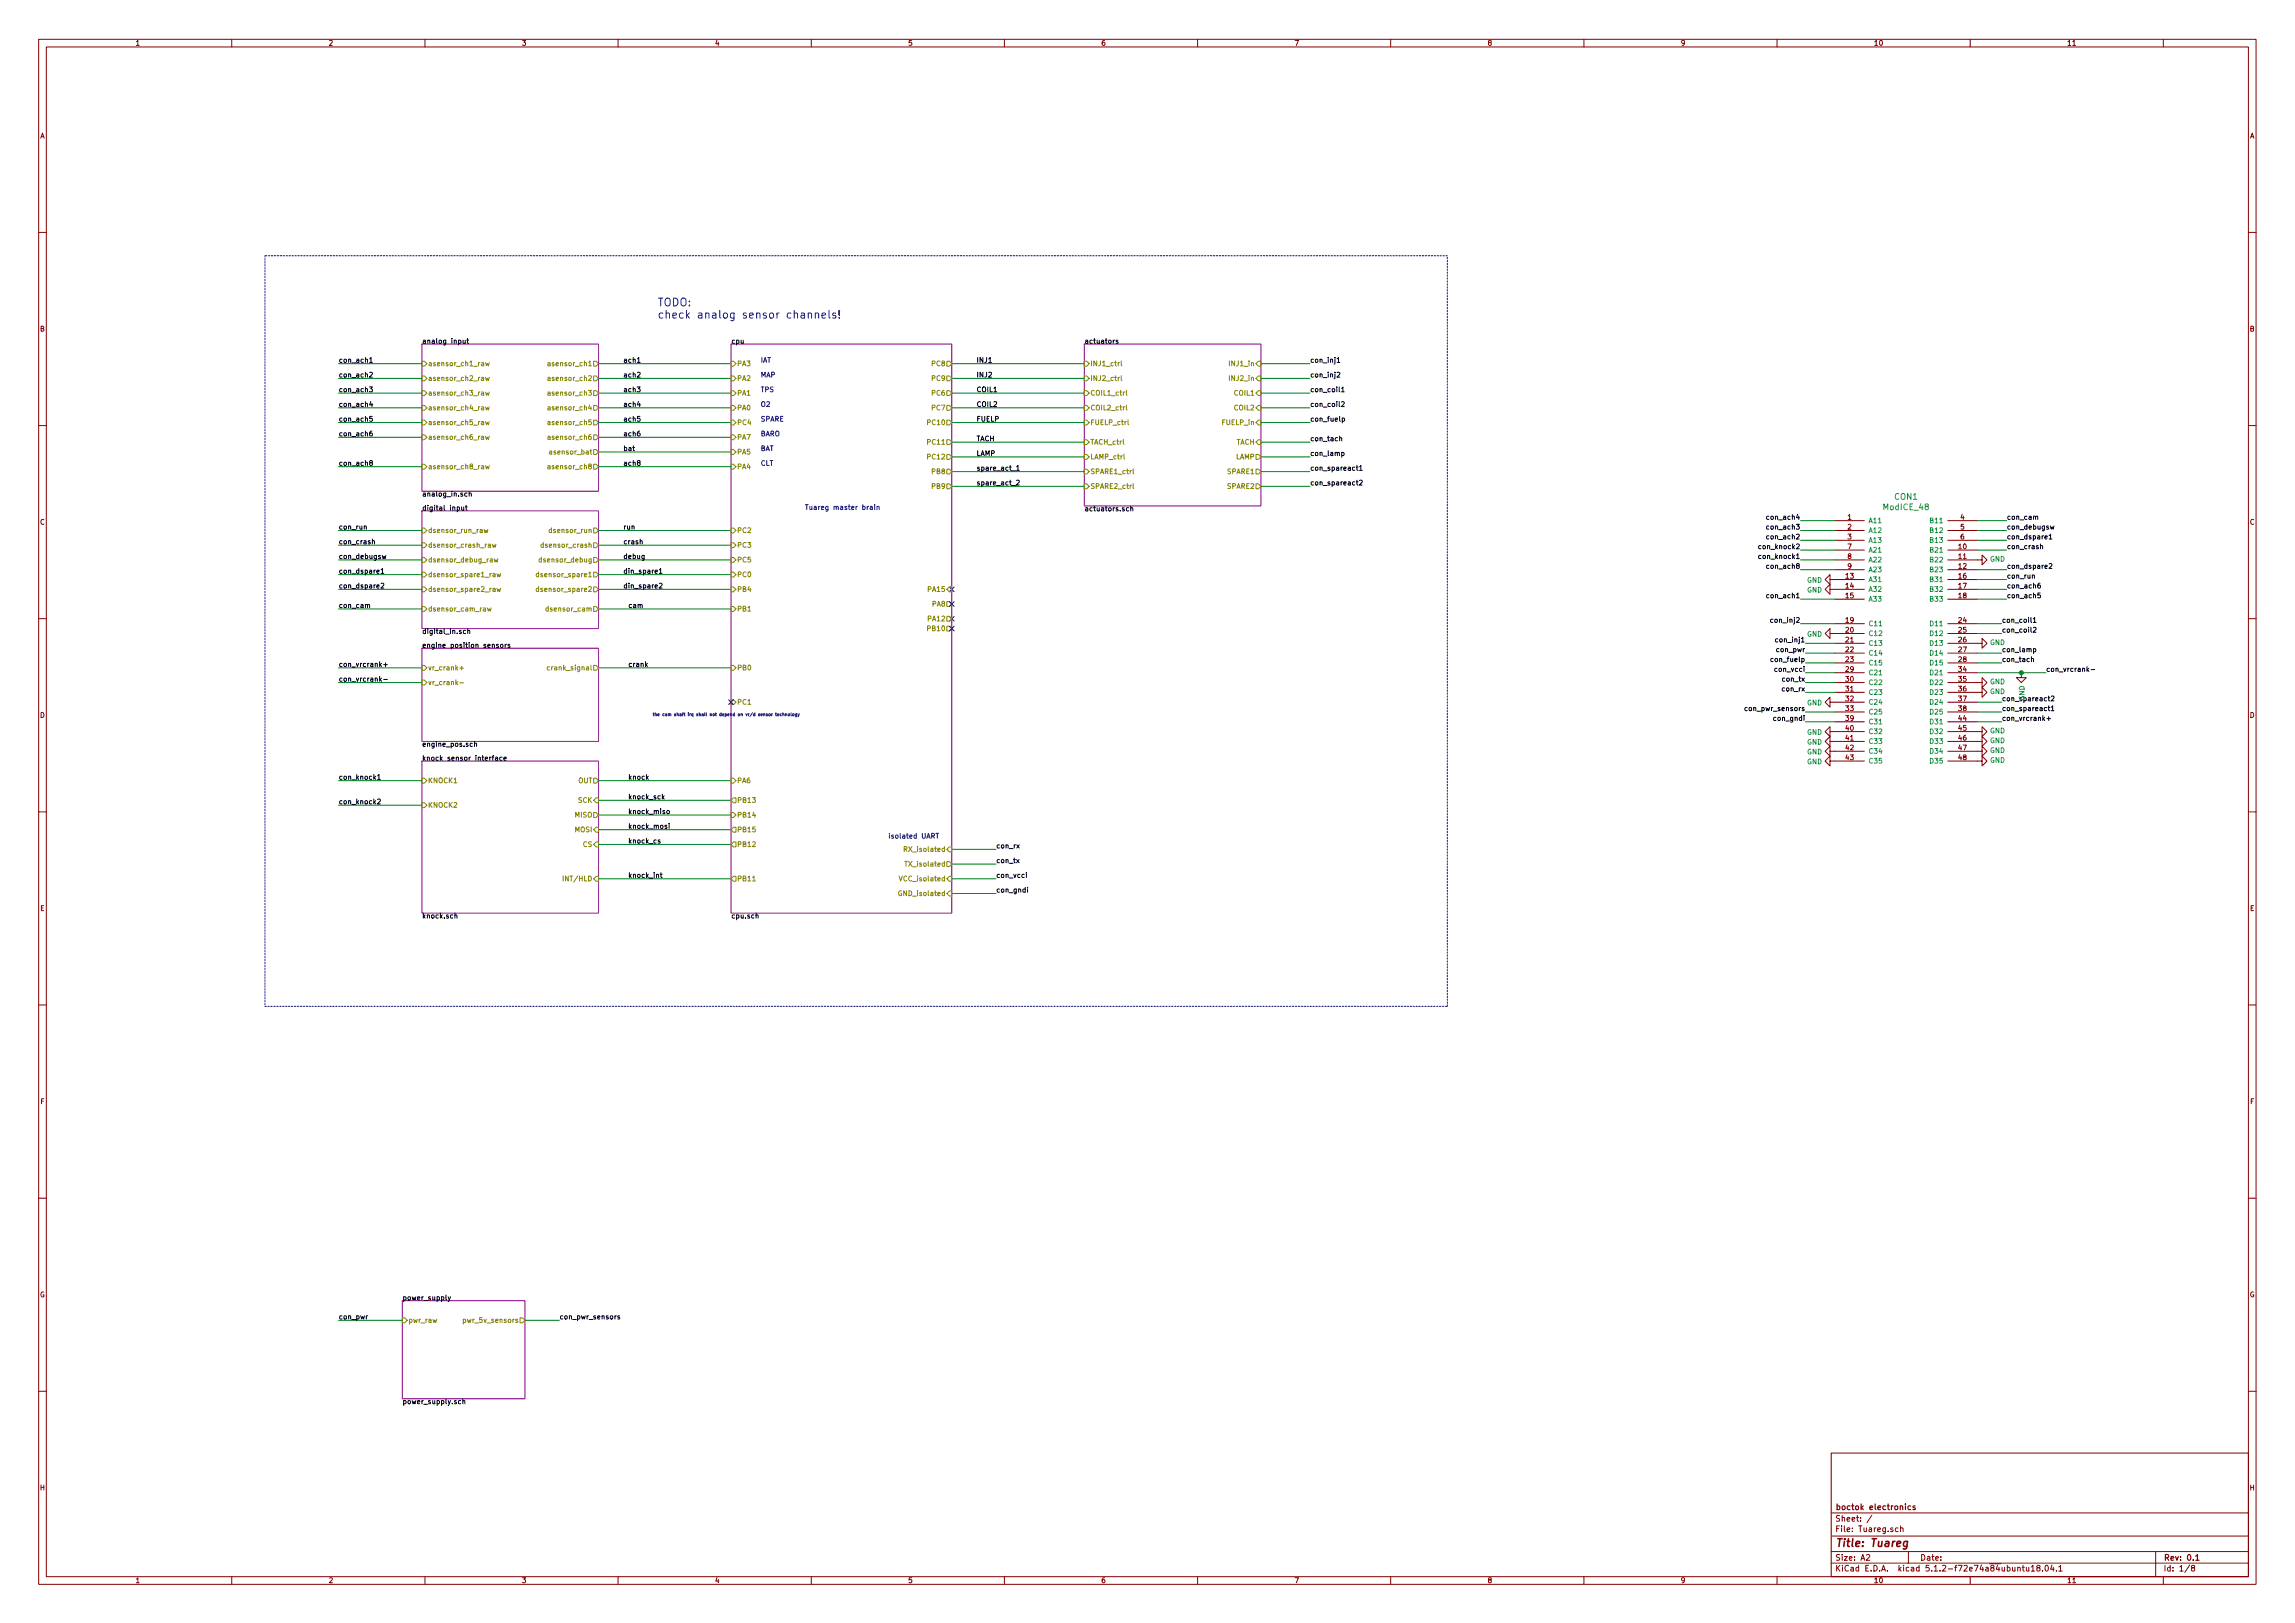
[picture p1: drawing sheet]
<svg xmlns="http://www.w3.org/2000/svg" width="594mm" height="420mm" viewBox="0 0 594 420" stroke-linecap="round" stroke-linejoin="round" font-family="sans-serif">
<defs><g id="words">
<g font-size="2.8" fill="#0000c2">
<text x="170.2" y="79.3">TODO:</text>
<text x="170.2" y="82.5">check analog sensor channels!</text>
</g>
<text font-size="2.8" fill="#840000" x="475" y="400.4">Title: Tuareg</text>
<g font-size="2.1" fill="#008484">
<text x="490.4" y="129.4">CON1</text>
<text x="487.7" y="132">ModICE_48</text>
</g>
<g font-size="2.1" fill="#840000">
<text x="475" y="393.9">Sheet: /</text>
<text x="475" y="390.9">boctok electronics</text>
<text x="475" y="396.6">File: Tuareg.sch</text>
<text x="475" y="406.8">KiCad E.D.A. kicad 5.1.2-f72e74a84ubuntu18.04.1</text>
<text x="475" y="404">Size: A2</text>
<text x="497" y="404">Date:</text>
<text x="560" y="404">Rev: 0.1</text>
<text x="560" y="406.8">Id: 1/8</text>
</g>
<g font-size="1.8" fill="#840000">
<text x="35" y="11.8">1</text>
<text x="85" y="11.8">2</text>
<text x="135" y="11.8">3</text>
<text x="185" y="11.8">4</text>
<text x="235" y="11.8">5</text>
<text x="285" y="11.8">6</text>
<text x="335" y="11.8">7</text>
<text x="385" y="11.8">8</text>
<text x="435" y="11.8">9</text>
<text x="485" y="11.8">10</text>
<text x="535" y="11.8">11</text>
<text x="10.4" y="35.8">A</text>
<text x="582.4" y="35.8">A</text>
<text x="10.4" y="85.8">B</text>
<text x="582.4" y="85.8">B</text>
<text x="10.4" y="135.8">C</text>
<text x="478.3" y="134.5">1</text>
<text x="478.3" y="137.1">2</text>
<text x="507.5" y="134.5">4</text>
<text x="507.5" y="137.1">5</text>
<text x="582.4" y="135.8">C</text>
<text x="478.3" y="139.6">3</text>
<text x="478.3" y="142.2">7</text>
<text x="507" y="142.2">10</text>
<text x="507.5" y="139.6">6</text>
<text x="477.8" y="149.8">13</text>
<text x="478.3" y="144.7">8</text>
<text x="478.3" y="147.2">9</text>
<text x="507" y="144.7">11</text>
<text x="507" y="147.2">12</text>
<text x="507" y="149.8">16</text>
<text x="477.8" y="152.3">14</text>
<text x="477.8" y="154.9">15</text>
<text x="507" y="152.3">17</text>
<text x="507" y="154.9">18</text>
<text x="477.8" y="161.2">19</text>
<text x="507" y="161.2">24</text>
<text x="477.8" y="163.7">20</text>
<text x="477.8" y="166.3">21</text>
<text x="507" y="163.7">25</text>
<text x="507" y="166.3">26</text>
<text x="477.8" y="168.8">22</text>
<text x="477.8" y="171.4">23</text>
<text x="477.8" y="173.9">29</text>
<text x="507" y="168.8">27</text>
<text x="507" y="171.4">28</text>
<text x="507" y="173.9">34</text>
<text x="477.8" y="176.4">30</text>
<text x="477.8" y="179">31</text>
<text x="507" y="176.4">35</text>
<text x="507" y="179">36</text>
<text x="10.4" y="185.8">D</text>
<text x="477.8" y="181.5">32</text>
<text x="477.8" y="184.1">33</text>
<text x="507" y="181.5">37</text>
<text x="507" y="184.1">38</text>
<text x="582.4" y="185.8">D</text>
<text x="477.8" y="186.6">39</text>
<text x="477.8" y="189.1">40</text>
<text x="477.8" y="191.7">41</text>
<text x="507" y="186.6">44</text>
<text x="507" y="189.1">45</text>
<text x="507" y="191.7">46</text>
<text x="477.8" y="194.2">42</text>
<text x="477.8" y="196.8">43</text>
<text x="507" y="194.2">47</text>
<text x="507" y="196.8">48</text>
<text x="10.4" y="235.8">E</text>
<text x="582.4" y="235.8">E</text>
<text x="10.5" y="285.8">F</text>
<text x="582.5" y="285.8">F</text>
<text x="10.3" y="335.8">G</text>
<text x="582.3" y="335.8">G</text>
<text x="10.4" y="385.8">H</text>
<text x="582.4" y="385.8">H</text>
<text x="35" y="409.8">1</text>
<text x="85" y="409.8">2</text>
<text x="135" y="409.8">3</text>
<text x="185" y="409.8">4</text>
<text x="235" y="409.8">5</text>
<text x="285" y="409.8">6</text>
<text x="335" y="409.8">7</text>
<text x="385" y="409.8">8</text>
<text x="435" y="409.8">9</text>
<text x="485" y="409.8">10</text>
<text x="535" y="409.8">11</text>
</g>
<g font-size="1.8">
<text x="109.2" y="89">analog input</text>
<text x="189.2" y="89">cpu</text>
<text x="280.7" y="89">actuators</text>
<text x="87.6" y="93.9">con_ach1</text>
<text x="161.3" y="93.9">ach1</text>
<text x="252.7" y="93.9">INJ1</text>
<text x="339.1" y="93.9">con_inj1</text>
<text x="87.6" y="97.7">con_ach2</text>
<text x="87.6" y="101.5">con_ach3</text>
<text x="161.3" y="97.7">ach2</text>
<text x="161.3" y="101.5">ach3</text>
<text x="252.7" y="97.7">INJ2</text>
<text x="252.7" y="101.5">COIL1</text>
<text x="339.1" y="97.7">con_inj2</text>
<text x="339.1" y="101.5">con_coil1</text>
<text x="87.6" y="105.3">con_ach4</text>
<text x="161.3" y="105.3">ach4</text>
<text x="252.7" y="105.3">COIL2</text>
<text x="339.1" y="105.3">con_coil2</text>
<text x="87.6" y="109.1">con_ach5</text>
<text x="87.6" y="112.9">con_ach6</text>
<text x="161.3" y="109.1">ach5</text>
<text x="161.3" y="112.9">ach6</text>
<text x="252.7" y="109.1">FUELP</text>
<text x="339.1" y="109.1">con_fuelp</text>
<text x="161.3" y="116.8">bat</text>
<text x="252.7" y="114.2">TACH</text>
<text x="252.7" y="118">LAMP</text>
<text x="339.1" y="114.2">con_tach</text>
<text x="339.1" y="118">con_lamp</text>
<text x="87.6" y="120.6">con_ach8</text>
<text x="161.3" y="120.6">ach8</text>
<text x="252.7" y="121.8">spare_act_1</text>
<text x="252.7" y="125.6">spare_act_2</text>
<text x="339.1" y="121.8">con_spareact1</text>
<text x="339.1" y="125.6">con_spareact2</text>
<text x="109.2" y="128.5">analog_in.sch</text>
<text x="87.6" y="137.1">con_run</text>
<text x="109.2" y="132.1">digital input</text>
<text x="161.3" y="137.1">run</text>
<text x="280.7" y="132.4">actuators.sch</text>
<text x="457.9" y="134.5">con_ach4</text>
<text x="457.9" y="137.1">con_ach3</text>
<text x="519.4" y="137.1">con_debugsw</text>
<text x="519.4" y="134.5">con_cam</text>
<text x="87.6" y="140.9">con_crash</text>
<text x="161.3" y="140.9">crash</text>
<text x="455.9" y="142.2">con_knock2</text>
<text x="457.9" y="139.6">con_ach2</text>
<text x="519.4" y="139.6">con_dspare1</text>
<text x="519.4" y="142.2">con_crash</text>
<text x="87.6" y="144.7">con_debugsw</text>
<text x="87.6" y="148.5">con_dspare1</text>
<text x="161.3" y="144.7">debug</text>
<text x="161.3" y="148.5">din_spare1</text>
<text x="455.9" y="144.7">con_knock1</text>
<text x="457.9" y="147.2">con_ach8</text>
<text x="519.4" y="147.2">con_dspare2</text>
<text x="519.4" y="149.8">con_run</text>
<text x="87.6" y="152.3">con_dspare2</text>
<text x="161.3" y="152.3">din_spare2</text>
<text x="457.9" y="154.9">con_ach1</text>
<text x="519.4" y="152.3">con_ach6</text>
<text x="519.4" y="154.9">con_ach5</text>
<text x="87.6" y="157.4">con_cam</text>
<text x="162.6" y="157.4">cam</text>
<text x="458.9" y="161.2">con_inj2</text>
<text x="518.2" y="161.2">con_coil1</text>
<text x="109.2" y="164.1">digital_in.sch</text>
<text x="109.2" y="167.7">engine position sensors</text>
<text x="460.2" y="166.3">con_inj1</text>
<text x="518.2" y="163.7">con_coil2</text>
<text x="87.6" y="172.6">con_vrcrank+</text>
<text x="162.6" y="172.6">crank</text>
<text x="459" y="171.4">con_fuelp</text>
<text x="459.8" y="173.9">con_vcci</text>
<text x="460.1" y="168.8">con_pwr</text>
<text x="518.2" y="171.4">con_tach</text>
<text x="518.2" y="168.8">con_lamp</text>
<text x="529.6" y="173.9">con_vrcrank-</text>
<text x="87.6" y="176.4">con_vrcrank-</text>
<text x="461.6" y="179">con_rx</text>
<text x="461.7" y="176.4">con_tx</text>
<text x="452.3" y="184.1">con_pwr_sensors</text>
<text x="518.2" y="181.5">con_spareact2</text>
<text x="518.2" y="184.1">con_spareact1</text>
<text x="459.5" y="186.6">con_gndi</text>
<text x="518.2" y="186.6">con_vrcrank+</text>
<text x="109.2" y="196.9">knock sensor interface</text>
<text x="109.2" y="193.3">engine_pos.sch</text>
<text x="87.6" y="201.8">con_knock1</text>
<text x="162.6" y="201.8">knock</text>
<text x="87.6" y="208.2">con_knock2</text>
<text x="162.6" y="206.9">knock_sck</text>
<text x="162.6" y="210.7">knock_miso</text>
<text x="162.6" y="214.5">knock_mosi</text>
<text x="162.6" y="218.4">knock_cs</text>
<text x="257.8" y="219.6">con_rx</text>
<text x="162.6" y="227.2">knock_int</text>
<text x="257.8" y="223.4">con_tx</text>
<text x="257.8" y="227.2">con_vcci</text>
<text x="257.8" y="231.1">con_gndi</text>
<text x="109.2" y="237.8">knock.sch</text>
<text x="189.2" y="237.8">cpu.sch</text>
<text x="87.6" y="341.5">con_pwr</text>
<text x="104.1" y="336.6">power_supply</text>
<text x="144.8" y="341.5">con_pwr_sensors</text>
<text x="104.1" y="363.5">power_supply.sch</text>
</g>
<g font-size="1.8" fill="#848400">
<text x="110.7" y="94.8">asensor_ch1_raw</text>
<text x="142.6" y="94.8">asensor_ch1</text>
<text x="190.8" y="94.8">PA3</text>
<text x="241.4" y="94.8">PC8</text>
<text x="282.2" y="94.8">INJ1_ctrl</text>
<text x="318.6" y="94.8">INJ1_in</text>
<text x="110.7" y="98.6">asensor_ch2_raw</text>
<text x="142.6" y="98.6">asensor_ch2</text>
<text x="190.8" y="98.6">PA2</text>
<text x="241.4" y="98.6">PC9</text>
<text x="282.2" y="98.6">INJ2_ctrl</text>
<text x="318.6" y="98.6">INJ2_in</text>
<text x="110.7" y="102.4">asensor_ch3_raw</text>
<text x="110.7" y="106.2">asensor_ch4_raw</text>
<text x="142.6" y="102.4">asensor_ch3</text>
<text x="142.6" y="106.2">asensor_ch4</text>
<text x="190.8" y="106.2">PA0</text>
<text x="190.8" y="102.4">PA1</text>
<text x="241.4" y="102.4">PC6</text>
<text x="241.4" y="106.2">PC7</text>
<text x="282.2" y="102.4">COIL1_ctrl</text>
<text x="282.2" y="106.2">COIL2_ctrl</text>
<text x="319.7" y="102.4">COIL1</text>
<text x="319.7" y="106.2">COIL2</text>
<text x="110.7" y="110">asensor_ch5_raw</text>
<text x="110.7" y="113.8">asensor_ch6_raw</text>
<text x="142.6" y="110">asensor_ch5</text>
<text x="142.6" y="113.8">asensor_ch6</text>
<text x="190.8" y="113.8">PA7</text>
<text x="190.8" y="110">PC4</text>
<text x="240.4" y="110">PC10</text>
<text x="282.2" y="110">FUELP_ctrl</text>
<text x="316.5" y="110">FUELP_in</text>
<text x="143" y="117.6">asensor_bat</text>
<text x="190.8" y="117.6">PA5</text>
<text x="240.4" y="115.1">PC11</text>
<text x="240.4" y="118.9">PC12</text>
<text x="282.2" y="115.1">TACH_ctrl</text>
<text x="282.2" y="118.9">LAMP_ctrl</text>
<text x="319.9" y="118.9">LAMP</text>
<text x="320" y="115.1">TACH</text>
<text x="110.7" y="121.5">asensor_ch8_raw</text>
<text x="142.6" y="121.5">asensor_ch8</text>
<text x="190.8" y="121.5">PA4</text>
<text x="241.4" y="122.7">PB8</text>
<text x="282.2" y="122.7">SPARE1_ctrl</text>
<text x="317.8" y="122.7">SPARE1</text>
<text x="241.4" y="126.5">PB9</text>
<text x="282.2" y="126.5">SPARE2_ctrl</text>
<text x="317.8" y="126.5">SPARE2</text>
<text x="110.7" y="138">dsensor_run_raw</text>
<text x="142.7" y="138">dsensor_run</text>
<text x="190.8" y="138">PC2</text>
<text x="110.7" y="141.8">dsensor_crash_raw</text>
<text x="140.8" y="141.8">dsensor_crash</text>
<text x="190.8" y="141.8">PC3</text>
<text x="110.7" y="149.4">dsensor_spare1_raw</text>
<text x="110.7" y="145.6">dsensor_debug_raw</text>
<text x="139.9" y="149.4">dsensor_spare1</text>
<text x="140.2" y="145.6">dsensor_debug</text>
<text x="190.8" y="149.4">PC0</text>
<text x="190.8" y="145.6">PC5</text>
<text x="110.7" y="153.2">dsensor_spare2_raw</text>
<text x="139.9" y="153.2">dsensor_spare2</text>
<text x="190.8" y="153.2">PB4</text>
<text x="240.4" y="153.2">PA15</text>
<text x="110.7" y="158.3">dsensor_cam_raw</text>
<text x="142" y="158.3">dsensor_cam</text>
<text x="190.8" y="158.3">PB1</text>
<text x="240.4" y="160.8">PA12</text>
<text x="241.4" y="157">PA8</text>
<text x="240.4" y="163.4">PB10</text>
<text x="110.7" y="173.5">vr_crank+</text>
<text x="142.6" y="173.5">crank_signal</text>
<text x="190.8" y="173.5">PB0</text>
<text x="110.7" y="177.3">vr_crank-</text>
<text x="190.8" y="182.4">PC1</text>
<text x="110.7" y="202.7">KNOCK1</text>
<text x="149.7" y="202.7">OUT</text>
<text x="190.8" y="202.7">PA6</text>
<text x="110.7" y="209.1">KNOCK2</text>
<text x="149.7" y="207.8">SCK</text>
<text x="190.8" y="207.8">PB13</text>
<text x="148.9" y="215.4">MOSI</text>
<text x="148.9" y="211.6">MISO</text>
<text x="190.8" y="211.6">PB14</text>
<text x="190.8" y="215.4">PB15</text>
<text x="151" y="219.2">CS</text>
<text x="190.8" y="219.2">PB12</text>
<text x="234.7" y="220.5">RX_isolated</text>
<text x="234.9" y="224.3">TX_isolated</text>
<text x="146.4" y="228.1">INT/HLD</text>
<text x="190.8" y="228.1">PB11</text>
<text x="233.2" y="231.9">GND_isolated</text>
<text x="233.5" y="228.1">VCC_isolated</text>
<text x="105.7" y="342.4">pwr_raw</text>
<text x="120.5" y="342.4">pwr_5v_sensors</text>
</g>
<g font-size="1.8" fill="#0000c2">
<text x="196.8" y="93.9">IAT</text>
<text x="196.8" y="101.5">TPS</text>
<text x="196.8" y="97.7">MAP</text>
<text x="196.8" y="105.3">O2</text>
<text x="196.8" y="112.9">BARO</text>
<text x="196.8" y="109.1">SPARE</text>
<text x="196.8" y="116.8">BAT</text>
<text x="196.8" y="120.6">CLT</text>
<text x="208.3" y="132">Tuareg master brain</text>
<text x="229.9" y="217.1">isolated UART</text>
</g>
<g font-size="1.8" fill="#008484">
<text x="483.6" y="135.4">A11</text>
<text x="483.6" y="138">A12</text>
<text x="499.9" y="135.4">B11</text>
<text x="499.9" y="138">B12</text>
<text x="483.6" y="140.5">A13</text>
<text x="483.6" y="143">A21</text>
<text x="499.9" y="143">B21</text>
<text x="499.9" y="140.5">B13</text>
<text x="483.6" y="145.6">A22</text>
<text x="483.6" y="148.1">A23</text>
<text x="499.9" y="145.6">B22</text>
<text x="499.9" y="148.1">B23</text>
<text x="515.1" y="145.4">GND</text>
<text x="467.8" y="150.8">GND</text>
<text x="467.8" y="153.4">GND</text>
<text x="483.6" y="150.7">A31</text>
<text x="483.6" y="153.2">A32</text>
<text x="483.6" y="155.7">A33</text>
<text x="499.9" y="150.7">B31</text>
<text x="499.9" y="153.2">B32</text>
<text x="499.9" y="155.7">B33</text>
<text x="467.8" y="164.8">GND</text>
<text x="483.6" y="162.1">C11</text>
<text x="483.6" y="164.6">C12</text>
<text x="483.6" y="167.2">C13</text>
<text x="499.9" y="162.1">D11</text>
<text x="499.9" y="164.6">D12</text>
<text x="499.9" y="167.2">D13</text>
<text x="515.1" y="167">GND</text>
<text x="483.6" y="169.7">C14</text>
<text x="483.6" y="172.3">C15</text>
<text x="499.9" y="169.7">D14</text>
<text x="499.9" y="172.3">D15</text>
<text x="483.6" y="174.8">C21</text>
<text x="483.6" y="177.3">C22</text>
<text x="483.6" y="179.9">C23</text>
<text x="499.9" y="174.8">D21</text>
<text x="499.9" y="177.3">D22</text>
<text x="499.9" y="179.9">D23</text>
<text x="515.1" y="177.1">GND</text>
<text x="515.1" y="179.7">GND</text>
<text x="467.8" y="182.6">GND</text>
<text x="483.6" y="182.4">C24</text>
<text x="483.6" y="185">C25</text>
<text x="499.9" y="182.4">D24</text>
<text x="499.9" y="185">D25</text>
<text x="524.1" y="181.4" transform="rotate(-90 524.1 181.4)">GND</text>
<text x="467.8" y="190.2">GND</text>
<text x="483.6" y="187.5">C31</text>
<text x="483.6" y="190">C32</text>
<text x="499.9" y="187.5">D31</text>
<text x="499.9" y="190">D32</text>
<text x="515.1" y="189.8">GND</text>
<text x="467.8" y="192.8">GND</text>
<text x="467.8" y="195.3">GND</text>
<text x="467.8" y="197.8">GND</text>
<text x="483.6" y="192.6">C33</text>
<text x="483.6" y="195.1">C34</text>
<text x="483.6" y="197.7">C35</text>
<text x="499.9" y="192.6">D33</text>
<text x="499.9" y="195.1">D34</text>
<text x="499.9" y="197.7">D35</text>
<text x="515.1" y="192.4">GND</text>
<text x="515.1" y="194.9">GND</text>
<text x="515.1" y="197.5">GND</text>
</g>
<text font-size="1.1" fill="#0000c2" x="168.9" y="185.4">the cam shaft irq shall not depend on vr/d sensor technology</text>
</g></defs>
<g fill="none" stroke="#840000" stroke-width=".26">
<path d="M10 10.2h574v400h-574zM12 12.2h570v396h-570zM60 10.2v2M110 10.2v2M160 10.2v2M210 10.2v2M260 10.2v2M310 10.2v2M360 10.2v2M410 10.2v2M460 10.2v2M510 10.2v2"/>
<path d="M536.5 11.8h.8M560 10.2v2M10 60.2h2M582 60.2h2M10 110.2h2M582 110.2h2M475 134.8h7.6M475 137.3h7.6M475 139.9h7.6M504.2 134.8h7.6M504.2 137.3h7.6M504.2 139.9h7.6"/>
<path d="M473.7 150v-1.2l-1.3 1.2 1.3 1.3v-1.3h8.9M473.7 152.6v-1.3l-1.3 1.3 1.3 1.2v-1.2h8.9M475 142.4h7.6M475 144.9h7.6M475 147.5h7.6M475 155.1h7.6M504.2 144.9h8.9v-1.2l1.2 1.2-1.2 1.3v-1.3M504.2 142.4h7.6M504.2 147.5h7.6M504.2 150h7.6M504.2 152.6h7.6M504.2 155.1h7.6"/>
<path d="M10 160.2h2M473.7 164v-1.3l-1.3 1.3 1.3 1.3v-1.3h8.9M475 161.5h7.6M475 166.5h7.6M475 169.1h7.6M475 171.6h7.6M475 174.2h7.6M475 176.7h7.6M475 179.2h7.6M504.2 166.5h8.9v-1.2l1.2 1.2-1.2 1.3v-1.3M504.2 176.7h8.9v-1.3l1.2 1.3-1.2 1.3v-1.3M504.2 179.2h8.9v-1.2l1.2 1.2-1.2 1.3v-1.3"/>
<path d="M504.2 161.5h7.6M504.2 164h7.6M504.2 169.1h7.6M504.2 171.6h7.6M504.2 174.2h7.6M523.2 174.2v1.2h1.3l-1.3 1.3-1.2-1.3h1.2M582 160.2h2M473.7 181.8v-1.3l-1.3 1.3 1.3 1.2v-1.2h8.9M473.7 189.4v-1.3l-1.3 1.3 1.3 1.3v-1.3h8.9M473.7 191.9v-1.2l-1.3 1.2 1.3 1.3v-1.3h8.9M473.7 194.5v-1.3l-1.3 1.3 1.3 1.2v-1.2h8.9M473.7 197v-1.3l-1.3 1.3 1.3 1.3v-1.3h8.9"/>
<path d="M475 184.3h7.6M475 186.9h7.6M504.2 189.4h8.9v-1.3l1.2 1.3-1.2 1.3v-1.3M504.2 191.9h8.9v-1.2l1.2 1.2-1.2 1.3v-1.3M504.2 194.5h8.9v-1.3l1.2 1.3-1.2 1.2v-1.2M504.2 197h8.9v-1.3l1.2 1.3-1.2 1.3v-1.3M504.2 181.8h7.6M504.2 184.3h7.6M504.2 186.9h7.6M10 210.2h2M582 210.2h2M10 260.2h2"/>
<path d="M582 260.2h2M10 310.2h2M582 310.2h2M10 360.2h2M474 376.2h108v32h-108zM582 360.2h2M474 397.7h108M474 391.7h108M484.6 392.2l-1.3 2M491.3 395.6l-.4-.1-.3 .3 .1 .6h.6M492 395.6h.6v.9M492 395v1.5"/>
<path d="M60 408.2v2M110 408.2v2M160 408.2v2M210 408.2v2M260 408.2v2M310 408.2v2M360 408.2v2M410 408.2v2M460 408.2v2M474 404.7h108M474 401.7h108M483.1 402.6l.6-.2 .3 .5-.9 1h.9"/>
<path d="M494 401.7v3M510 408.2v2M522.3 405.9l.6-.1 .1 .9M523.4 405.7h.6M523.7 405.2v1.3l.3 .2M524.5 405.7l.1 .9h.6M525.2 405.7v1M525.8 405.7l.4-.5v1.5M525.8 406.7h.9M527.5 405.9l-.3-.4 .6-.3 .3 .3-.1 .2-.8 .5 .1 .4 .2 .1 .6-.3-.3-.5M528.7 406.6v.1M529.5 405.4l.2-.2a.81 .81 0 0 1 .5 .8 .81 .81 0 0 1-.5 .7l-.3-.5z"/>
<path d="M531.2 405.1l-.4 1.1h.9M531.5 405.7v1M532.3 406.6v.1M532.9 405.7l.5-.5v1.5M532.9 406.7h.9M536.5 409.7h.8M558 401.7v6.5M560 408.2v2M566.8 405.1l-1.2 2M567.6 405.9l-.3-.4 .5-.3 .3 .3-.1 .2-.7 .5v.4l.3 .1 .5-.3-.3-.5"/>
</g>
<path d="M494.6 389.9l-.4-.1-.3 .3 .1 .6h.6M495.7 389.9l-.3-.1-.2 .2v.3l.5 .1v.3h-.5M568.4 402.9l.4-.5v1.5M568.4 403.9h.8" fill="none" stroke="#840000" stroke-width=".3"/>
<path d="M493.8 399l-.3 1.8-.4 .2-.4-.1M493.8 399.1l-.6-.1-.3 .2-.2 .8 .3 .3 .6-.1" fill="none" stroke="#840000" stroke-width=".41"/>
<path d="M109.2 89.1h45.7v38.1h-45.7zM189.2 89.1h57.2v147.3h-57.2zM280.7 89.1h45.7v41.9h-45.7zM109.2 132.2h45.7v30.5h-45.7zM109.2 167.8h45.7v24.1h-45.7zM109.2 197h45.7v39.4h-45.7zM104.1 336.7h31.8v25.4h-31.8z" fill="none" stroke="#840084" stroke-width=".26"/>
<g fill="none" stroke="#000" stroke-width=".26">
<path d="M95.7 92.9l.3-.4v1.3M95.7 96.5l.5-.1 .2 .3-.8 .9h.8M95.7 93.8h.7M119.9 88.1v.7h.5M120.4 88.1v.8M120.8 88.1h.5M121 87.6v1.1l.3 .2M165 96.5l.5-.1 .2 .3-.8 .9h.8M165 93.8h.7M255.9 93.8h.8M288.5 88.1l-.3 .2M289.4 88.1l-.5 .1 .5 .3v.3h-.5"/>
<path d="M346.1 92.9l.4-.4v1.3M346.1 96.5l.5-.1 .2 .3-.8 .9h.8M346.1 93.8h.7M95.6 100.2h.8l-.4 .5 .3 .1v.6l-.7-.1M95.9 119.8l-.2-.5h.6v.4l-.6 .3 .2 .5 .5-.2-.2-.5M96 103.9l-.3 .9h.8M96.3 111.6l-.4 .1-.2 .5v.5l.6 .1v-.6l-.4-.1-.2 .2M96.3 104.4v.8M96.3 107.8h-.6v.6l.6-.1v.6h-.6M164.9 100.2h.8l-.4 .5 .4 .1v.5h-.8M165.2 119.8l-.2-.3v-.2h.7a.47 .47 0 0 1-.7 .6v.4l.5 .2 .2-.2v-.4l-.2-.1M165.3 103.9l-.3 .9h.8"/>
<path d="M165.6 111.6h-.2a.79 .79 0 0 0-.2 1.3l.5-.2v-.5l-.5-.1-.2 .2M165.7 107.8h-.7v.6h.7v.5h-.7M346.7 100.2v1.1l.1 .1M346.8 113.4h.5v.7M346.8 112.9v1.2M347.3 100.5l.3-.3v1.2M347.3 104.1l.5-.1 .2 .3-.8 .9h.8M347.3 101.4h.7M347.3 117.9h.4l.2-.2-.1-.5h-.5v1.2M347.4 108.3l.4-.1 .3 .2-.2 .6h-.5M347.4 108.2v1.3M94.3 136.3l.5-.1v.8"/>
<path d="M96.4 139.5v1.3M118.4 131.3l.3-.1 .2 .3-.1 .5h-.4M119.5 131.2l.1 .8 .4-.1M120 131.2v.9M120.5 131.2h.5M120.6 130.8v1.1l.4 .2M120.9 127.7l-.4-.1-.2 .3 .1 .5h.5M121.4 127.8l.5-.1 .1 .8M121.4 127.2v1.3M261.9 121.9h1M263.1 120.8l.4-.3v1.3M263.1 124.4l.5-.1 .3 .4-.8 .9h.8"/>
<path d="M263.1 121.8h.8M292.2 131.5l-.4-.1-.2 .3 .1 .5h.5M292.7 131.6l.5-.1v.8M292.7 131v1.3M351.1 120.9h.5M351.1 124.7h.5M351.3 120.5v1.1l.3 .2M351.3 124.3v1.1l.3 .2M351.9 120.8l.4-.3v1.3M351.9 124.4l.5-.1 .2 .4-.7 .9h.7M351.9 121.8h.7M457.9 133.7l-.4-.1-.2 .2 .1 .6h.5"/>
<path d="M457.9 136.2h-.4l-.2 .2 .1 .5h.5M457.9 138.8l-.4-.1-.2 .2 .1 .6h.5M526.9 133.8l.5-.1 .1 .8M529.4 139.1l.5-.1v-.2l-.4-.1-.1 .2v.6h.5M530.4 138.6l.4-.3v1.2M530.4 139.5h.8M530.7 136.2l.3 .8 .2-.6 .3 .6 .2-.8M95.1 156.7l.5-.2 .1 .8M96.4 140.1l.5-.1 .1 .8M97.6 148l.5-.1v-.3h-.4l-.1 .2v.6h.5M98.6 147.5l.4-.3v1.2M98.6 151.1l.5-.1 .3 .3-.8 .9h.8"/>
<path d="M98.6 148.4h.8M98.9 143.8l.3 .8 .2-.6 .3 .6 .2-.8M165.7 140.1l.5-.1v.8M166.7 143.8v1.1l-.5 .1M166.7 143.8h-.3l-.3 .2 .1 .6h.5M170.7 147.5l.3-.3v1.2M170.7 151.1l.4-.1 .3 .3-.8 .9h.8M170.7 148.4h.7M455.9 143.8h-.4l-.3 .2 .1 .6h.6M455.9 141.3l-.4-.1-.3 .3 .1 .5h.6M457.9 154l-.4-.1-.2 .3 .1 .5h.5M457.9 146.4l-.4-.1-.2 .2 .1 .6h.5"/>
<path d="M465 144.6h.8M525.7 159.9v1.1l.2 .1M526.1 149l.5-.1v.8M528.1 151h-.4l-.2 .5v.6l.6 .1v-.7h-.4l-.2 .2M528.1 153.5h-.6v.6h.6v.6h-.6M528.2 141.4l.5-.1 .1 .8M528.2 140.8v1.3M530.4 146l.5-.1 .3 .3-.8 1h.8M98.4 175.9l.4 .5M98.8 175.5l-.5 .5M99.3 172.1h1M99.3 175.9h1"/>
<path d="M99.8 171.6v1M120.5 163.2h-.3l-.3 .2 .1 .6h.5M121.1 163.3l.5-.1v.8M121.1 162.8v1.2M129 166.8l-.5 .2 .5 .3v.3h-.5M129.7 166.8l.4 .1v.7h-.3l-.3-.2zM130.8 166.8v.8M131.1 166.8l-.3 .2M132 166.8l-.5 .2 .5 .3v.3h-.5M167.2 172.1l.4 .5M167.6 171.7l-.5 .5M458.9 160.3h-.3l-.3 .2 .1 .6h.5"/>
<path d="M459 170.5h-.4l-.2 .2 .1 .5h.5M460.2 165.4h-.4l-.2 .2 .1 .6h.5M466.3 166.2h.7M525.9 170.6l.4-.1 .1 .8M525.9 170v1.3M526.3 162.5l.5-.1 .2 .4-.7 .9h.7M526.3 160.2l.4-.3v1.2M526.3 161.1h.7M526.4 168.7h.3l.3-.2-.1-.5h-.5v1.2M540.4 173.3l.3 .5M540.7 173l-.5 .5M541.3 173.3h.9"/>
<path d="M122.3 192.4h-.4l-.2 .2 .1 .6h.5M122.8 192.5l.5-.1 .1 .8M122.8 192v1.2M127.4 196h.4M127.8 195.6l-.2 .1v1.1M128.3 196.1h.5v.7M128.8 196.3l-.6 .2 .1 .3h.5M130 196.1l-.4-.1-.2 .2 .1 .6h.5M130.5 196.4l.6-.1-.1-.2-.4-.1-.1 .2v.6h.5M452.3 183.2h-.4l-.2 .2 .1 .5h.5M467 183.2l-.5 .1 .5 .3v.3h-.5M529.8 186h1"/>
<path d="M530.1 180.6h.5M530.1 183.2h.5M530.3 180.2v1.1l.3 .1M530.3 182.7v1.1l.3 .2M530.3 185.6v.9M531 180.3l.5-.1 .2 .3-.8 .9h.8M531 183.1l.3-.4v1.3M531 184h.7M97.7 200.9l.4-.4v1.3M97.7 207l.5-.2 .3 .4-.8 .9h.8M97.7 201.8h.8M167.5 201.3l.3 .5"/>
<path d="M167.8 200.9l-.5 .5M170.8 217.5l-.4 .1 .4 .3v.3h-.4M171.4 205.6v1.2M171.6 206.4l.3 .4M171.9 206l-.5 .5M172.6 213.7l-.5 .1 .5 .3v.3h-.5M172.7 209.9l.3-.1 .3 .2-.1 .6-.4 .1-.2-.3zM173.2 213.2v.1M173.2 213.6v.9M263.2 218.7l.7 .8M263.9 218.7l-.7 .8M117.8 237l.4-.1 .1 .8"/>
<path d="M117.8 236.4v1.3M170.9 226.3h.5M171.1 225.9v1.1l.3 .2M195.7 237l.5-.1v.8M263.1 222.5l.7 .9M263.8 222.5l-.7 .9M265.7 225.9v.1M265.7 226.3v.9M266 229.7v.1M266 230.1v.9M116 335.7l.3 .8M116.6 335.7l-.6 1.3"/>
<path d="M95.2 340.6l-.4 .3M159.5 340.6l-.3 .3M160.4 340.7l-.5 .1 .5 .3v.3h-.5M119.3 362.6h-.4l-.2 .2 .1 .6h.5M119.8 362.7l.5-.1v.8M119.8 362.1v1.3"/>
</g>
<g fill="none" stroke="#848400" stroke-width=".26">
<path d="M109.2 93.5h.7l.6 .6-.6 .7h-.7zM109.2 97.3h.7l.6 .7-.6 .6h-.7zM125.7 93.9l.2 .8 .3-.6 .2 .6 .2-.8M125.7 97.7l.2 .8 .3-.6 .2 .6 .2-.8M141.8 93.9h.5l.1 .8h-.6v-.4l.6-.1M141.8 97.7h.5l.1 .8h-.6v-.4l.6-.1M152.3 94.7h.8M153.7 93.5h.6l.6 .6-.6 .7h-.6zM153.7 97.3h.6l.6 .7-.6 .6h-.6zM189.2 97.3h.7l.6 .7-.6 .6h-.7zM189.2 93.5h.7l.6 .6-.6 .7h-.7zM245.1 97.3h.6l.7 .7-.7 .6h-.6z"/>
<path d="M245.1 93.5h.6l.7 .6-.7 .7h-.6zM280.7 93.5h.6l.6 .6-.6 .7h-.6zM280.7 97.3h.6l.6 .7-.6 .6h-.6zM289.8 93.9l-.3 .2M289.8 97.7l-.3 .2M290.2 93.4v1.1l.2 .2M290.2 97.2v1.1l.2 .2M325.8 93.5h.6v1.3h-.6l-.7-.7zM325.8 97.3h.6v1.3h-.6l-.7-.6zM109.2 101.1h.7l.6 .7-.6 .6h-.7zM109.2 104.9h.7l.6 .7-.6 .6h-.7zM109.2 108.8h.7l.6 .6-.6 .6h-.7z"/>
<path d="M109.2 112.6h.7l.6 .6-.6 .6h-.7zM125.7 101.5l.2 .8 .3-.6 .2 .6 .2-.8M125.7 105.3l.2 .8 .3-.6 .2 .6 .2-.8M125.7 109.1l.2 .8 .3-.6 .2 .6 .2-.8M125.7 112.9l.2 .9 .3-.7 .2 .7 .2-.9M141.8 101.5h.5l.1 .8M141.8 105.4h.5l.1 .7M141.8 109.2h.5l.1 .7M141.8 113h.5l.1 .8M142.3 116.8h.4l.1 .8M142.4 101.8l-.6 .2v.3h.6M142.4 105.6l-.6 .2v.3h.6"/>
<path d="M142.4 109.4l-.6 .2v.3h.6M142.4 113.2l-.6 .3v.2h.6M142.8 117l-.6 .3 .1 .2h.5M153.7 101.1h.6l.6 .7-.6 .6h-.6zM153.7 104.9h.6l.6 .7-.6 .6h-.6zM153.7 108.8h.6l.6 .6-.6 .6h-.6zM153.7 112.6h.6l.6 .6-.6 .6h-.6zM153.7 116.4h.6l.6 .6-.6 .6h-.6zM189.2 104.9h.7l.6 .7-.6 .6h-.7zM189.2 101.1h.7l.6 .7-.6 .6h-.7zM189.2 116.4h.7l.6 .6-.6 .6h-.7zM189.2 112.6h.7l.6 .6-.6 .6h-.7z"/>
<path d="M189.2 108.8h.7l.6 .6-.6 .6h-.7zM245.1 101.1h.6l.7 .7-.7 .6h-.6zM245.1 104.9h.6l.7 .7-.7 .6h-.6zM245.1 108.8h.6l.7 .6-.7 .6h-.6zM245.1 113.8h.6l.7 .7-.7 .6h-.6zM245.1 117.6h.6l.7 .7-.7 .6h-.6zM280.7 108.8h.6l.6 .6-.6 .6h-.6zM280.7 101.1h.6l.6 .7-.6 .6h-.6zM280.7 104.9h.6l.6 .7-.6 .6h-.6zM280.7 113.8h.6l.6 .7-.6 .6h-.6zM280.7 117.6h.6l.6 .7-.6 .6h-.6zM290.8 113.8v1.1l.2 .1"/>
<path d="M291 117.6v1.1l.2 .1M291.2 101.5l-.4 .2M291.2 105.3l-.4 .2M291.6 101.1v1.1l.1 .1M291.6 104.9v1.1l.1 .1M292 108.7v1.1l.2 .1M325.1 117.6h.7l.6 .7-.6 .6h-.7zM325.8 108.8h.6v1.2h-.6l-.7-.6zM325.8 101.1h.6v1.3h-.6l-.7-.6zM325.8 104.9h.6v1.3h-.6l-.7-.6zM325.8 113.8h.6v1.3h-.6l-.7-.6zM109.2 120.2h.7l.6 .6-.6 .7h-.7z"/>
<path d="M109.2 136.7h.7l.6 .6-.6 .7h-.7zM125.3 137l.3 .9 .2-.6 .3 .6 .2-.9M125.7 120.5l.2 .9 .3-.6 .2 .6 .2-.9M141.8 120.6h.5l.1 .8M142.4 120.8l-.6 .3v.2h.6M142.7 137.1l-.3-.1-.3 .3 .2 .5h.4M152.5 137.2l.5-.1v.8M153.7 120.2h.6l.6 .6-.6 .7h-.6zM153.7 136.7h.6l.6 .6-.6 .7h-.6zM189.2 120.2h.7l.6 .6-.6 .7h-.7zM189.2 136.7h.7l.6 .6-.6 .7h-.7zM245.1 121.5h.6l.7 .6-.7 .6h-.6z"/>
<path d="M245.1 125.3h.6l.7 .6-.7 .6h-.6zM280.7 121.5h.6l.6 .6-.6 .6h-.6zM280.7 125.3h.6l.6 .6-.6 .6h-.6zM293.3 121.4v1.1l.2 .1M293.3 125.2v1.1l.2 .2M325.1 121.5h.7l.6 .6-.6 .6h-.7zM325.1 125.3h.7l.6 .6-.6 .6h-.7zM109.2 140.5h.7l.6 .6-.6 .7h-.7zM109.2 148.1h.7l.6 .7-.6 .6h-.7zM109.2 151.9h.7l.6 .7-.6 .6h-.7zM109.2 144.3h.7l.6 .6-.6 .7h-.7zM109.2 157h.7l.6 .6-.6 .7h-.7z"/>
<path d="M126.2 157.4l.2 .8 .2-.6 .3 .6 .2-.8M126.4 140.9h.5v.8M126.9 144.7h.5v.8h-.5v-.4l.5-.1M126.9 141.2l-.6 .2 .1 .2h.5M127.4 140.9l.3 .8 .2-.6 .3 .6 .2-.8M127.6 148.5h.5l.1 .8h-.6v-.4l.6-.1M127.6 152.3h.5l.1 .8M127.9 144.7l.3 .8 .2-.6 .3 .6 .2-.8M128.2 152.6l-.6 .2v.3h.6M128.7 148.5l.2 .8 .2-.6 .3 .6 .2-.8M128.7 152.3l.2 .8 .2-.6 .3 .6 .2-.8M139.4 148.5h-.3l-.3 .2 .1 .6h.5"/>
<path d="M139.4 152.3h-.3l-.3 .2 .1 .6h.5M140.1 144.7h-.3l-.3 .2 .1 .6h.5M140.6 140.9h-.3l-.3 .2 .1 .5h.5M141.9 157.4h-.4l-.2 .2 .1 .6h.5M152.3 152l.5-.1 .3 .3-.8 .9h.8M152.3 149.3h.8M152.5 141l.5-.1v.8M153 145.5l-.5-.1 .1-.7h.4v1l-.2 .2h-.3M153.7 140.5h.6l.6 .6-.6 .7h-.6zM153.7 148.1h.6l.6 .7-.6 .6h-.6zM153.7 151.9h.6l.6 .7-.6 .6h-.6zM153.7 144.3h.6l.6 .6-.6 .7h-.6z"/>
<path d="M153.7 157h.6l.6 .6-.6 .7h-.6zM189.2 148.1h.7l.6 .7-.6 .6h-.7zM189.2 140.5h.7l.6 .6-.6 .7h-.7zM189.2 144.3h.7l.6 .6-.6 .7h-.7zM189.2 157h.7l.6 .6-.6 .7h-.7zM189.2 151.9h.7l.6 .7-.6 .6h-.7zM245.1 159.6h.6l.7 .6-.7 .6h-.6zM245.1 155.7h.6l.7 .7-.7 .6h-.6zM245.7 151.9h.7v1.3h-.7l-.6-.6zM109.2 172.3h.7l.6 .6-.6 .6h-.7zM109.2 176.1h.7l.6 .6-.6 .6h-.7zM119 173h1"/>
<path d="M119 176.8h1M119.5 172.5v.9M142.3 172.7l-.4-.1-.2 .2 .1 .6h.5M153 172.2v1.1l.1 .1M153.7 172.3h.6l.6 .6-.6 .6h-.6zM189.2 172.3h.7l.6 .6-.6 .6h-.7zM245.1 162.1h.6l.7 .6-.7 .7h-.6zM189.2 181.1h.7l.6 .7-.6 .6h-.7zM109.2 201.5h.7l.6 .6-.6 .6h-.7zM109.2 207.8h.7l.6 .6-.6 .7h-.7zM153.7 201.5h.6l.6 .6-.6 .6h-.6zM153.7 210.4h.6l.6 .6-.6 .6h-.6z"/>
<path d="M154.3 206.5h.6v1.3h-.6l-.6-.6zM154.3 214.2h.6v1.2h-.6l-.6-.6zM154.3 218h.6v1.2h-.6l-.6-.6zM189.2 201.5h.7l.6 .6-.6 .6h-.7zM189.2 210.4h.7l.6 .6-.6 .6h-.7zM189.9 218h.6v1.2h-.6l-.7-.6zM189.9 206.5h.6v1.3h-.6l-.7-.6zM189.9 214.2h.6v1.2h-.6l-.7-.6zM234.1 219.8h.6v-.5l-.6-.1v1.2M245.7 219.2h.7v1.3h-.7l-.6-.6zM145.8 226.8v1.3M154.3 226.9h.6v1.2h-.6l-.6-.6z"/>
<path d="M189.9 226.9h.6v1.2h-.6l-.7-.6zM194.8 228.1h.7M232.7 226.8l.4 1.3 .5-1.3M233.3 230.7a.57 .57 0 0 0-.7 .5 .57 .57 0 0 0 .8 .5v-.4h-.3M234.2 223h.7M245.1 223.1h.6l.7 .6-.7 .6h-.6zM245.7 226.9h.7v1.2h-.7l-.6-.6zM245.7 230.7h.7v1.2h-.7l-.6-.6zM104.1 341.2h.7l.6 .6-.6 .6h-.7zM112.1 341.5l.2 .9 .3-.7 .2 .7 .3-.9M119.9 341.6l.4-.1 .2 .2-.1 .6h-.5M119.9 341.5v1.3"/>
<path d="M134 341.6l-.5 .1 .5 .3v.3h-.5M134.6 341.2h.7l.6 .6-.6 .6h-.7z"/>
</g>
<g fill="none" stroke="#008400" stroke-width=".26">
<path d="M87.6 94.1h21.6M87.6 98h21.6M154.9 94.1h34.3M154.9 98h34.3M246.4 94.1h34.3M246.4 98h34.3M326.4 94.1h12.7M326.4 98h12.7M87.6 101.8h21.6M87.6 105.6h21.6M87.6 109.4h21.6M87.6 113.2h21.6"/>
<path d="M154.9 101.8h34.3M154.9 105.6h34.3M154.9 109.4h34.3M154.9 113.2h34.3M154.9 117h34.3M246.4 101.8h34.3M246.4 105.6h34.3M246.4 109.4h34.3M246.4 114.5h34.3M246.4 118.3h34.3M326.4 101.8h12.7M326.4 105.6h12.7"/>
<path d="M326.4 109.4h12.7M326.4 114.5h12.7M326.4 118.3h12.7M87.6 137.3h21.6M87.6 120.8h21.6M154.9 137.3h34.3M154.9 120.8h34.3M246.4 122.1h34.3M246.4 125.9h34.3M326.4 122.1h12.7M326.4 125.9h12.7M466.1 137.3h8.9"/>
<path d="M466.1 139.9h8.9M466.1 134.8h8.9M511.8 137.3h7.6M511.8 139.9h7.6M511.8 134.8h7.6M87.6 157.6h21.6M87.6 141.1h21.6M87.6 144.9h21.6M87.6 148.8h21.6M87.6 152.6h21.6M154.9 157.6h34.3M154.9 141.1h34.3"/>
<path d="M154.9 144.9h34.3M154.9 148.8h34.3M154.9 152.6h34.3M466.1 144.9h8.9M466.1 155.1h8.9M466.1 147.5h8.9M466.1 142.4h8.9M511.8 152.6h7.6M511.8 155.1h7.6M511.8 147.5h7.6M511.8 142.4h7.6M511.8 150h7.6"/>
<path d="M87.6 172.9h21.6M87.6 176.7h21.6M154.9 172.9h34.3M466.1 161.5h8.9M467.4 176.7h7.6M467.4 171.6h7.6M467.4 166.5h7.6M467.4 169.1h7.6M467.4 179.2h7.6M467.4 174.2h7.6M511.8 161.5h6.4M511.8 164h6.4"/>
<path d="M511.8 171.6h6.4M511.8 169.1h6.4M511.8 174.2h17.8M467.4 184.3h7.6M467.4 186.9h7.6M511.8 184.3h6.4M511.8 186.9h6.4M511.8 181.8h6.4M87.6 202.1h21.6M87.6 208.4h21.6M154.9 202.1h34.3M154.9 207.2h34.3"/>
<path d="M154.9 211h34.3M154.9 214.8h34.3M154.9 218.6h34.3M246.4 219.9h11.4M154.9 227.5h34.3M246.4 227.5h11.4M246.4 223.7h11.4M246.4 231.3h11.4M87.6 341.8h16.5M135.9 341.8h8.9"/>
</g>
<path d="M245.8 152l1.2 1.2M245.8 159.6l1.2 1.2M245.8 155.8l1.2 1.2M247 152l-1.2 1.2M247 159.6l-1.2 1.2M247 155.8l-1.2 1.2M245.8 162.1l1.2 1.2M247 162.1l-1.2 1.2M188.6 181.2l1.2 1.2M189.8 181.2l-1.2 1.2" fill="none" stroke="#000084" stroke-width=".26"/>
<path d="M68.6 66.2v194.3M374.6 66.2h-306M68.6 260.5h306M374.6 260.5v-194.3" fill="none" stroke="#0000c2" stroke-width=".26" stroke-dasharray=".4 .4"/>
<g fill="none" stroke="#0000c2" stroke-width=".26">
<path d="M209.2 81.2l.3-.2 .5 .1 .1 1.3M211 81.2l.2-.1a.48 .48 0 0 1 .7 .2v1.1M211 81v1.4M212.8 81.7l.9-.2-.1-.4-.5-.1-.3 .3 .1 1h.7M214.6 80.4v1.7l.3 .3M216.3 81.1l-.5-.1-.3 .3 .1 .3 .7 .2v.5h-.8M217.2 82.2v.2M217.2 80.4v1.2M224.9 131.1l-.4 .2M225.3 131.1h.5v.8h-.5v-.4l.5-.1M226.4 130.6v.2M226.4 131.1v.8"/>
<path d="M227 131.2l.5-.1 .1 .8M227 131.1v.8M198.7 184.8l-.4 .1 .4 .4h-.4M199 184.9h.4l-.1 .4h-.2zM199.7 184.8v.5M200 184.8l-.3 .1M200.7 184.8h.3M200.8 184.5v.7l.2 .1M201.2 185.1l.4-.1v-.2l-.4 .1 .1 .4h.3M202.3 184.8l-.4 .1 .1 .4h.3M202.6 184.9l.3-.1 .1 .5M202.6 184.5v.8"/>
<path d="M203.4 184.9l.2-.1 .1 .5M203.4 184.8v.5M204.1 184.9h.3v.4h-.3zM204.8 184.5l.1 .8M205.2 184.9h.3v.4h-.3zM206.2 184.8v.7h-.3M206.2 184.8l-.3 .1v.3l.3 .1M206.5 184.8l.2 .5M206.9 184.8l-.4 .8M241.2 216.4l.7-.1v-.4l-.7-.2v1.3M241.5 216.4l.4 .6M242.3 215.7h.7"/>
<path d="M242.6 215.7v1.3"/>
</g>
<circle cx="523.2" cy="174.2" r=".51" fill="#008400" stroke="#008400" stroke-width=".26"/>
<use href="#words"/>
</svg>
